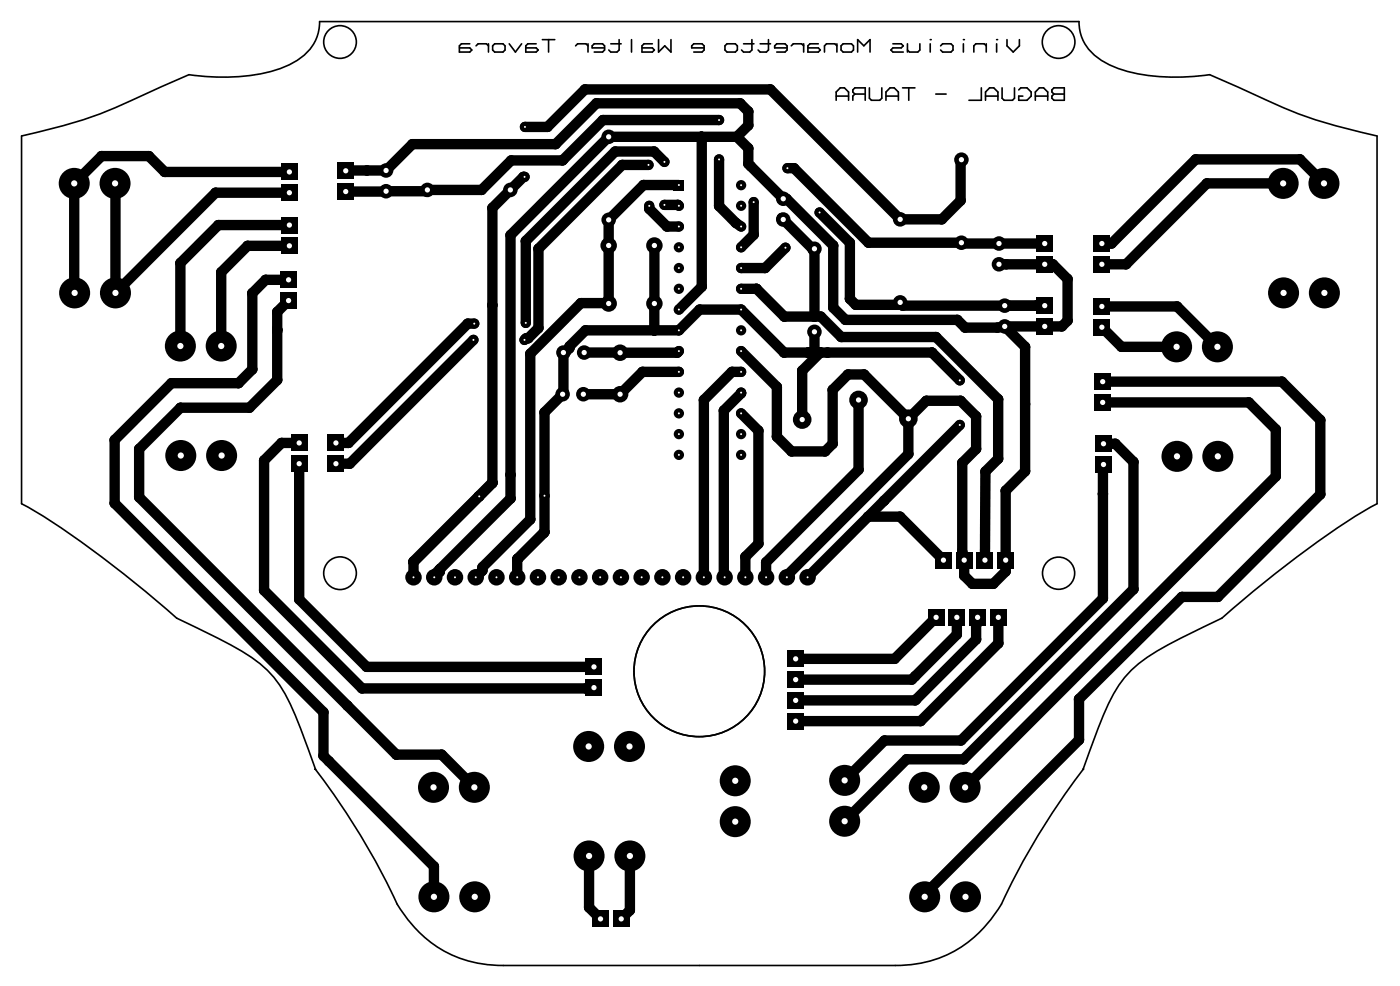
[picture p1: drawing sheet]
<svg xmlns="http://www.w3.org/2000/svg" width="171mm" height="121mm" viewBox="0 0 171 121" stroke-linecap="round" stroke-linejoin="round" font-family="sans-serif">
<g fill="none" stroke="#000" stroke-width="1.3">
<path d="M64.3 15.5h2.7l4.6-4.6h22.7l15.9 15.9h5.1l2.3-2.3v-4.9l.1-.1M81.4 19.8l-1.3-1.3h-4.8l-10.9 11v10M85.9 16.7v18.4l-2.8 2.8M88.1 14.7h-14.3l-4.9 4.9h-6.3l-3.6 3.6h-6.7l-.1 .2h-9.9M88.1 19.5v5.7l2 2.1 .7 .4M90.2 16.7h-15.7l-12 12.1v32.2l-9.3 9.3v.3l.7-.7v-.3M90.2 16.7l1.4-1.4v-1.7l-1-1h-17.6l-5 5h-17.5l-3.2 3.3h-5M90.2 16.7l1.4 1.4v1.9l4.3 4.3h.4l5.7 5.7v7.6l1.5 1.5h13.7l1 1h3.9l.9-.2M14.1 22.4v13.4l12.3-12.2h9M35.3 34.2h-2.8l-1.6 1.7v9.3l-1.7 1.7h-8.2l-7 6.9v7.8l25.6 25.5v5.4l13.5 13.5v3.7M35.3 36.8l-1.4 1.4v8.3l-3.4 3.4h-8.4l-5.1 5v5.9l31.5 31.5h5.6l4 4M35.4 21h-15.2l-2-1.9h-5.8l-3.3 3.3v13.4"/>
<path d="M35.4 27.5h-8.7l-4.6 4.7v10.1M35.4 30.1h-5.1l-3.2 3.2v9M58.1 39.6h-.8l-14.6 14.6h-1.6M64.2 21.6h-.1l-3.8 3.8v33.7l-1.6 1.6M74.5 37.1h.1M74.5 37.1h-3.4l-6.2 6.2v20.3l-5.8 5.8v.4l-.8 .8M79.4 20.2h-3.2l-10.3 10.2v9.7l-1.2 1.3h-.3l-.2 .2M79.5 25.2v.3l2.2 2.2h1.4M80.1 30v10.4M81.4 25.1h1.6l.1 .1M83.1 22.6h-4.3l-4.3 4.3v10.2M90.8 35.3h1.8l3.4 3.4h4.5l2.5 2.5h11.6l7.6 7.6v7.3l-1.5 1.6-.1 10.8"/>
<path d="M92.3 24.7v4l-1.5 1.6M95.7 26.7l3.8 3.7h.2v8.3M96.2 30.3l-2.5 2.5h-2.9M96.4 20.6h.8l9.2 9.1 21.5 .1M100.4 26l3.7 3.7v6.9l.7 .7h5.7M110.2 37l.3 .3M110.5 37.3v.1h17.4M122.3 32.3h6.6l1.8 1.8v5.1l-.7 .7h-7M123 39.9l2.5 2.5v15.3l-2.3 2.3v9.9l-1.6 1.5h-2.5l-1-1v-1.9l-.3-1v-10.9l1.7-1.7v-4l-1.9-1.9h-4.2l-2.2 2.2M134.9 37.5h9.2l5 4.9M157.1 22.4h-9.3l-9.9 9.9h-3M162.1 22.4l-2.9-2.9h-12.8l-10.3 10.3h-1.2"/>
<path d="M36.6 54.2h-2.1l-2.2 2.1v15.9l12 12h27.4l1-.1M36.6 56.7v16.6l8.3 8.3h27.8M58 41.6l-15.2 15.1h-1.7M60.3 59l-1.7 1.7M69 43.3l.7-.7v-.2l2-2h11.4l2.6-2.5h5.1l5.2 5.2h18.1l3.4 3.4M69 43.1v5l-2.3 2.4v14.6l-3.4 3.3v2.2M71.5 43.1l4.6 .1M83.1 45.5h-4.4l-2.8 2.7h-4.5M83.1 43l-.2 .2h-7M90.8 45.5h-1.2l-3.4 3.4v21.7M90.8 43l4.3 4.3v6.1l1.8 1.8h4.1l1-.9v-6.6l1.8-1.9h2l5.4 5.4M90.8 50.6l2.1 2.1v13.8l-1.6 1.6v2.5"/>
<path d="M90.8 48l-2.2 2.2v20.3l.1 .1M99.7 40.6v2.5M100.5 43.1l-2.3 2.3v5.9M105.1 48.9v8.6l-11.3 11.3v1.8M111.2 51.2v4.4l-14.8 14.8v.2M117.5 52l-18.6 18.6M134.9 40l2.4 2.4h6.8M135 46.7h22l4.7 4.7v9.1l-12.6 12.5h-4.4l-12.6 12.5v5l-18.9 18.9v.3M135 49.2h17.9l3.3 3.3v5.8l-38 38M135.1 56.8v.1v16.3l-17.4 17.4h-9.4l-4.9 4.9M135.1 54.3h1.5l2.2 2.2v15.6l-20.8 20.8h-7l-7.6 7.6M58.6 60.7h.1"/>
<path d="M58.6 60.7l-8 8v1.9M58.7 60.7l-8.1 8.1M106.3 63.2h3.9l5.3 5.3M114.6 75.5l-5 5.1h-12.2M117.2 75.5v2.1l-5.5 5.6h-14.3M119.7 75.5l-.2 1.1v1.6l-7.4 7.5h-14.7M122.3 75.5v3.2l-9.6 9.5h-15.3M72.1 104.7v6.3l1.4 1.4M77.1 104.7v6.7l-1 1"/>
</g>
<g fill="#000">
<circle cx="12.4" cy="19.1" r=".63"/>
<circle cx="18.2" cy="19.1" r=".63"/>
<circle cx="50.5" cy="17.6" r=".63"/>
<circle cx="62.6" cy="19.6" r=".63"/>
<circle cx="67" cy="15.5" r=".63"/>
<circle cx="68" cy="17.6" r=".63"/>
<circle cx="68.9" cy="19.6" r=".63"/>
<circle cx="71.6" cy="10.9" r=".63"/>
<circle cx="73" cy="12.6" r=".63"/>
<circle cx="73.8" cy="14.7" r=".63"/>
<circle cx="75.3" cy="18.5" r=".63"/>
<circle cx="80.1" cy="18.5" r=".63"/>
<circle cx="85.8" cy="16.7" r=".63"/>
<circle cx="85.9" cy="16.7" r=".63"/>
<circle cx="90.2" cy="16.7" r=".63"/>
<circle cx="90.6" cy="12.6" r=".63"/>
<circle cx="91.6" cy="15.3" r=".63"/>
<circle cx="91.6" cy="13.6" r=".63"/>
<circle cx="91.6" cy="18.1" r=".63"/>
<circle cx="94.3" cy="10.9" r=".63"/>
<circle cx="117.6" cy="19.6" r=".63"/>
<circle cx="146.4" cy="19.5" r=".63"/>
<circle cx="159.2" cy="19.5" r=".63"/>
<circle cx="9.1" cy="35.8" r=".63"/>
<circle cx="14.1" cy="22.5" r=".63"/>
<circle cx="20.2" cy="21" r=".63"/>
<circle cx="22.1" cy="32.2" r=".63"/>
<circle cx="26.4" cy="23.6" r=".63"/>
<circle cx="26.7" cy="27.5" r=".63"/>
<circle cx="27.1" cy="33.3" r=".63"/>
<circle cx="30.3" cy="30.1" r=".63"/>
<circle cx="30.9" cy="35.9" r=".63"/>
<circle cx="32.5" cy="34.2" r=".63"/>
<circle cx="33.9" cy="38.2" r=".63"/>
<circle cx="42.4" cy="20.9" r=".63"/>
<circle cx="44.9" cy="20.9" r=".63"/>
<circle cx="47.2" cy="23.4" r=".63"/>
<circle cx="52.2" cy="23.4" r=".63"/>
<circle cx="57.3" cy="39.6" r=".63"/>
<circle cx="59" cy="23.2" r=".63"/>
<circle cx="60.3" cy="37.3" r=".63"/>
<circle cx="60.3" cy="25.4" r=".63"/>
<circle cx="62.5" cy="28.8" r=".63"/>
<circle cx="64.1" cy="21.6" r=".63"/>
<circle cx="64.4" cy="29.5" r=".63"/>
<circle cx="65.9" cy="30.4" r=".63"/>
<circle cx="71.1" cy="37.1" r=".63"/>
<circle cx="74.5" cy="37.1" r=".63"/>
<circle cx="76.2" cy="20.2" r=".63"/>
<circle cx="78.8" cy="22.6" r=".63"/>
<circle cx="79.5" cy="25.6" r=".63"/>
<circle cx="80.1" cy="37.2" r=".63"/>
<circle cx="81.7" cy="27.7" r=".63"/>
<circle cx="83" cy="25.1" r=".63"/>
<circle cx="85.7" cy="37.9" r=".63"/>
<circle cx="85.9" cy="35.1" r=".63"/>
<circle cx="88.1" cy="25.2" r=".63"/>
<circle cx="90.1" cy="27.3" r=".63"/>
<circle cx="91.6" cy="20" r=".63"/>
<circle cx="91.9" cy="20.3" r=".63"/>
<circle cx="92.3" cy="28.7" r=".63"/>
<circle cx="92.6" cy="35.3" r=".63"/>
<circle cx="93.7" cy="32.8" r=".63"/>
<circle cx="95.7" cy="26.7" r=".63"/>
<circle cx="96" cy="38.7" r=".63"/>
<circle cx="96.3" cy="24.3" r=".63"/>
<circle cx="97.2" cy="20.6" r=".63"/>
<circle cx="99.5" cy="30.4" r=".63"/>
<circle cx="99.7" cy="38.7" r=".63"/>
<circle cx="100.5" cy="38.7" r=".63"/>
<circle cx="102" cy="30" r=".63"/>
<circle cx="102" cy="37.6" r=".63"/>
<circle cx="103.5" cy="39.1" r=".63"/>
<circle cx="104.1" cy="29.7" r=".63"/>
<circle cx="104.1" cy="36.6" r=".63"/>
<circle cx="104.8" cy="37.3" r=".63"/>
<circle cx="106.4" cy="29.7" r=".63"/>
<circle cx="110.5" cy="37.4" r=".63"/>
<circle cx="110.5" cy="37.3" r=".63"/>
<circle cx="115.3" cy="26.8" r=".63"/>
<circle cx="117.2" cy="39.1" r=".63"/>
<circle cx="117.6" cy="24.5" r=".63"/>
<circle cx="117.7" cy="29.8" r=".63"/>
<circle cx="123.2" cy="32.3" r=".63"/>
<circle cx="126.9" cy="37.4" r=".63"/>
<circle cx="128.9" cy="32.3" r=".63"/>
<circle cx="130" cy="39.9" r=".63"/>
<circle cx="130.7" cy="39.2" r=".63"/>
<circle cx="130.7" cy="34.1" r=".63"/>
<circle cx="136.1" cy="29.8" r=".63"/>
<circle cx="137.9" cy="32.3" r=".63"/>
<circle cx="144.1" cy="37.5" r=".63"/>
<circle cx="147.8" cy="22.4" r=".63"/>
<circle cx="14" cy="53.8" r=".63"/>
<circle cx="17" cy="54.9" r=".63"/>
<circle cx="21" cy="46.9" r=".63"/>
<circle cx="22.1" cy="49.9" r=".63"/>
<circle cx="29.2" cy="46.9" r=".63"/>
<circle cx="30.5" cy="49.9" r=".63"/>
<circle cx="30.9" cy="45.2" r=".63"/>
<circle cx="32.3" cy="56.3" r=".63"/>
<circle cx="33.9" cy="40.5" r=".63"/>
<circle cx="33.9" cy="40.3" r=".63"/>
<circle cx="33.9" cy="46.5" r=".63"/>
<circle cx="34.5" cy="54.2" r=".63"/>
<circle cx="42.7" cy="54.2" r=".63"/>
<circle cx="42.8" cy="56.7" r=".63"/>
<circle cx="60.3" cy="59" r=".63"/>
<circle cx="60.3" cy="59.1" r=".63"/>
<circle cx="62.5" cy="58.1" r=".63"/>
<circle cx="64.4" cy="41.4" r=".63"/>
<circle cx="64.7" cy="41.4" r=".63"/>
<circle cx="64.9" cy="43.3" r=".63"/>
<circle cx="65.9" cy="40.1" r=".63"/>
<circle cx="66.7" cy="50.5" r=".63"/>
<circle cx="69" cy="48.2" r=".63"/>
<circle cx="69" cy="43.3" r=".63"/>
<circle cx="69" cy="48.1" r=".63"/>
<circle cx="69.7" cy="42.4" r=".63"/>
<circle cx="69.7" cy="42.6" r=".63"/>
<circle cx="71.7" cy="40.4" r=".63"/>
<circle cx="76.1" cy="43.1" r=".63"/>
<circle cx="76.1" cy="43.2" r=".63"/>
<circle cx="78.7" cy="45.5" r=".63"/>
<circle cx="80.1" cy="40.4" r=".63"/>
<circle cx="82.9" cy="43.2" r=".63"/>
<circle cx="86.2" cy="48.9" r=".63"/>
<circle cx="88.6" cy="50.2" r=".63"/>
<circle cx="89.6" cy="45.5" r=".63"/>
<circle cx="90.8" cy="48.1" r=".63"/>
<circle cx="92.9" cy="52.7" r=".63"/>
<circle cx="95.1" cy="47.3" r=".63"/>
<circle cx="95.1" cy="53.4" r=".63"/>
<circle cx="96" cy="43.1" r=".63"/>
<circle cx="96.9" cy="55.2" r=".63"/>
<circle cx="98.2" cy="45.4" r=".63"/>
<circle cx="99" cy="43.1" r=".63"/>
<circle cx="99.2" cy="43.1" r=".63"/>
<circle cx="99.7" cy="43.1" r=".63"/>
<circle cx="100.5" cy="43.1" r=".63"/>
<circle cx="101" cy="55.2" r=".63"/>
<circle cx="101.3" cy="43.1" r=".63"/>
<circle cx="102" cy="47.7" r=".63"/>
<circle cx="102" cy="54.3" r=".63"/>
<circle cx="103" cy="41.2" r=".63"/>
<circle cx="103.8" cy="45.8" r=".63"/>
<circle cx="105.1" cy="57.5" r=".63"/>
<circle cx="105.8" cy="45.8" r=".63"/>
<circle cx="111.2" cy="55.6" r=".63"/>
<circle cx="113.4" cy="49" r=".63"/>
<circle cx="114.1" cy="43.1" r=".63"/>
<circle cx="114.6" cy="41.2" r=".63"/>
<circle cx="117.6" cy="49" r=".63"/>
<circle cx="117.8" cy="56.6" r=".63"/>
<circle cx="118.2" cy="40.1" r=".63"/>
<circle cx="119.5" cy="50.9" r=".63"/>
<circle cx="119.5" cy="54.9" r=".63"/>
<circle cx="120.7" cy="57.7" r=".63"/>
<circle cx="122.1" cy="40.1" r=".63"/>
<circle cx="122.2" cy="48.9" r=".63"/>
<circle cx="122.2" cy="56.1" r=".63"/>
<circle cx="125.5" cy="57.7" r=".63"/>
<circle cx="125.5" cy="42.4" r=".63"/>
<circle cx="125.5" cy="49.5" r=".63"/>
<circle cx="135.1" cy="56.9" r=".63"/>
<circle cx="136.6" cy="54.3" r=".63"/>
<circle cx="137.3" cy="42.4" r=".63"/>
<circle cx="138.8" cy="56.5" r=".63"/>
<circle cx="152.9" cy="49.2" r=".63"/>
<circle cx="156.2" cy="58.3" r=".63"/>
<circle cx="156.2" cy="52.5" r=".63"/>
<circle cx="157" cy="46.7" r=".63"/>
<circle cx="161.7" cy="51.4" r=".63"/>
<circle cx="14" cy="61.6" r=".63"/>
<circle cx="17" cy="60.8" r=".63"/>
<circle cx="32.3" cy="72.2" r=".63"/>
<circle cx="36.6" cy="73.3" r=".63"/>
<circle cx="50.6" cy="68.8" r=".63"/>
<circle cx="50.6" cy="68.7" r=".63"/>
<circle cx="53.2" cy="70.3" r=".63"/>
<circle cx="53.9" cy="69.6" r=".63"/>
<circle cx="53.9" cy="70" r=".63"/>
<circle cx="58.6" cy="60.7" r=".63"/>
<circle cx="58.7" cy="60.7" r=".63"/>
<circle cx="59.1" cy="69.4" r=".63"/>
<circle cx="59.1" cy="69.8" r=".63"/>
<circle cx="62.5" cy="61" r=".63"/>
<circle cx="63.3" cy="68.4" r=".63"/>
<circle cx="63.4" cy="68.3" r=".63"/>
<circle cx="64.9" cy="63.6" r=".63"/>
<circle cx="66.6" cy="65.2" r=".63"/>
<circle cx="66.7" cy="65.1" r=".63"/>
<circle cx="88.6" cy="70.5" r=".63"/>
<circle cx="91.3" cy="68.1" r=".63"/>
<circle cx="92.9" cy="66.5" r=".63"/>
<circle cx="93.8" cy="68.8" r=".63"/>
<circle cx="96.4" cy="70.4" r=".63"/>
<circle cx="106.3" cy="63.2" r=".63"/>
<circle cx="108.3" cy="61.3" r=".63"/>
<circle cx="110.2" cy="63.2" r=".63"/>
<circle cx="117.2" cy="77.6" r=".63"/>
<circle cx="117.8" cy="67.5" r=".63"/>
<circle cx="118.1" cy="70.4" r=".63"/>
<circle cx="119.1" cy="71.4" r=".63"/>
<circle cx="119.5" cy="76.6" r=".63"/>
<circle cx="119.5" cy="78.2" r=".63"/>
<circle cx="121.6" cy="71.4" r=".63"/>
<circle cx="122.3" cy="78.7" r=".63"/>
<circle cx="123.2" cy="69.9" r=".63"/>
<circle cx="123.2" cy="60" r=".63"/>
<circle cx="135.1" cy="60.4" r=".63"/>
<circle cx="135.1" cy="73.2" r=".63"/>
<circle cx="138.8" cy="72.1" r=".63"/>
<circle cx="144.7" cy="73" r=".63"/>
<circle cx="149.1" cy="73" r=".63"/>
<circle cx="161.7" cy="60.5" r=".63"/>
<circle cx="39.6" cy="87.2" r=".63"/>
<circle cx="39.6" cy="92.5" r=".63"/>
<circle cx="40.3" cy="93.2" r=".63"/>
<circle cx="42.5" cy="86.3" r=".63"/>
<circle cx="44.3" cy="84.2" r=".63"/>
<circle cx="44.9" cy="81.6" r=".63"/>
<circle cx="48.5" cy="92.3" r=".63"/>
<circle cx="54.1" cy="92.3" r=".63"/>
<circle cx="71.7" cy="84.2" r=".63"/>
<circle cx="108.3" cy="90.6" r=".63"/>
<circle cx="109.6" cy="80.6" r=".63"/>
<circle cx="111" cy="92.9" r=".63"/>
<circle cx="111.7" cy="83.2" r=".63"/>
<circle cx="112.1" cy="85.7" r=".63"/>
<circle cx="112.1" cy="82.7" r=".63"/>
<circle cx="112.2" cy="85.5" r=".63"/>
<circle cx="112.7" cy="88.2" r=".63"/>
<circle cx="117.7" cy="90.6" r=".63"/>
<circle cx="118" cy="92.9" r=".63"/>
<circle cx="132.1" cy="85.5" r=".63"/>
<circle cx="132.1" cy="90.5" r=".63"/>
<circle cx="53.1" cy="106" r=".63"/>
<circle cx="72.1" cy="111" r=".63"/>
<circle cx="77.1" cy="111.4" r=".63"/>
<circle cx="113.2" cy="109.4" r=".63"/>
</g>
<circle cx="58.7" cy="60.7" r=".12" fill="#fff"/>
<circle cx="66.7" cy="60.7" r=".63" fill="#000"/>
<circle cx="66.7" cy="60.7" r=".12" fill="#fff"/>
<circle cx="58" cy="41.6" r=".63" fill="#000"/>
<circle cx="58" cy="41.6" r=".12" fill="#fff"/>
<circle cx="64.2" cy="41.6" r=".63" fill="#000"/>
<circle cx="64.2" cy="41.6" r=".12" fill="#fff"/>
<circle cx="79.4" cy="20.2" r=".63" fill="#000"/>
<circle cx="79.4" cy="20.2" r=".12" fill="#fff"/>
<circle cx="79.5" cy="25.2" r=".63" fill="#000"/>
<circle cx="79.5" cy="25.2" r=".12" fill="#fff"/>
<circle cx="58.1" cy="39.6" r=".63" fill="#000"/>
<circle cx="58.1" cy="39.6" r=".12" fill="#fff"/>
<circle cx="64.4" cy="39.5" r=".63" fill="#000"/>
<circle cx="64.4" cy="39.5" r=".12" fill="#fff"/>
<circle cx="81.4" cy="19.8" r=".63" fill="#000"/>
<circle cx="81.4" cy="19.8" r=".12" fill="#fff"/>
<circle cx="81.4" cy="25.1" r=".63" fill="#000"/>
<circle cx="81.4" cy="25.1" r=".12" fill="#fff"/>
<circle cx="88.1" cy="14.7" r=".63" fill="#000"/>
<circle cx="88.1" cy="14.7" r=".12" fill="#fff"/>
<circle cx="88.1" cy="19.5" r=".63" fill="#000"/>
<circle cx="88.1" cy="19.5" r=".12" fill="#fff"/>
<circle cx="100.4" cy="26" r=".63" fill="#000"/>
<circle cx="100.4" cy="26" r=".12" fill="#fff"/>
<circle cx="96.2" cy="30.3" r=".63" fill="#000"/>
<circle cx="96.2" cy="30.3" r=".12" fill="#fff"/>
<circle cx="96.4" cy="20.6" r=".63" fill="#000"/>
<circle cx="96.4" cy="20.6" r=".12" fill="#fff"/>
<circle cx="92.3" cy="24.7" r=".63" fill="#000"/>
<circle cx="92.3" cy="24.7" r=".12" fill="#fff"/>
<circle cx="64.2" cy="21.6" r=".63" fill="#000"/>
<circle cx="64.2" cy="21.6" r=".12" fill="#fff"/>
<circle cx="64.3" cy="15.5" r=".63" fill="#000"/>
<circle cx="64.3" cy="15.5" r=".12" fill="#fff"/>
<circle cx="117.5" cy="52" r=".63" fill="#000"/>
<circle cx="117.5" cy="52" r=".12" fill="#fff"/>
<circle cx="117.5" cy="46.5" r=".63" fill="#000"/>
<circle cx="117.5" cy="46.5" r=".12" fill="#fff"/>
<circle cx="14.1" cy="22.4" r="1.9" fill="#000"/>
<circle cx="14.1" cy="22.4" r=".38" fill="#fff"/>
<circle cx="9.1" cy="22.4" r="1.9" fill="#000"/>
<circle cx="9.1" cy="22.4" r=".38" fill="#fff"/>
<circle cx="14.1" cy="35.8" r="1.9" fill="#000"/>
<circle cx="14.1" cy="35.8" r=".38" fill="#fff"/>
<circle cx="9.1" cy="35.8" r="1.9" fill="#000"/>
<circle cx="9.1" cy="35.8" r=".38" fill="#fff"/>
<circle cx="149.1" cy="42.4" r="1.9" fill="#000"/>
<circle cx="149.1" cy="42.4" r=".38" fill="#fff"/>
<circle cx="144.1" cy="42.4" r="1.9" fill="#000"/>
<circle cx="144.1" cy="42.4" r=".38" fill="#fff"/>
<circle cx="149.1" cy="55.8" r="1.9" fill="#000"/>
<circle cx="149.1" cy="55.8" r=".38" fill="#fff"/>
<circle cx="144.1" cy="55.8" r="1.9" fill="#000"/>
<circle cx="144.1" cy="55.8" r=".38" fill="#fff"/>
<circle cx="162.1" cy="22.4" r="1.9" fill="#000"/>
<circle cx="162.1" cy="22.4" r=".38" fill="#fff"/>
<circle cx="157.1" cy="22.4" r="1.9" fill="#000"/>
<circle cx="157.1" cy="22.4" r=".38" fill="#fff"/>
<circle cx="162.2" cy="35.8" r="1.9" fill="#000"/>
<circle cx="162.2" cy="35.8" r=".38" fill="#fff"/>
<circle cx="157.2" cy="35.8" r="1.9" fill="#000"/>
<circle cx="157.2" cy="35.8" r=".38" fill="#fff"/>
<path d="M82.5 22h1.3v1.3h-1.3z" fill="#000"/>
<circle cx="83.1" cy="22.6" r=".12" fill="#fff"/>
<circle cx="83.1" cy="25.2" r=".63" fill="#000"/>
<circle cx="83.1" cy="25.2" r=".12" fill="#fff"/>
<circle cx="83.1" cy="27.7" r=".63" fill="#000"/>
<circle cx="83.1" cy="27.7" r=".12" fill="#fff"/>
<circle cx="83.1" cy="30.3" r=".63" fill="#000"/>
<circle cx="83.1" cy="30.3" r=".12" fill="#fff"/>
<circle cx="83.1" cy="32.8" r=".63" fill="#000"/>
<circle cx="83.1" cy="32.8" r=".12" fill="#fff"/>
<circle cx="83.1" cy="35.3" r=".63" fill="#000"/>
<circle cx="83.1" cy="35.3" r=".12" fill="#fff"/>
<circle cx="83.1" cy="37.9" r=".63" fill="#000"/>
<circle cx="83.1" cy="37.9" r=".12" fill="#fff"/>
<circle cx="83.1" cy="40.4" r=".63" fill="#000"/>
<circle cx="83.1" cy="40.4" r=".12" fill="#fff"/>
<circle cx="83.1" cy="43" r=".63" fill="#000"/>
<circle cx="83.1" cy="43" r=".12" fill="#fff"/>
<circle cx="83.1" cy="45.5" r=".63" fill="#000"/>
<circle cx="83.1" cy="45.5" r=".12" fill="#fff"/>
<circle cx="83.1" cy="48" r=".63" fill="#000"/>
<circle cx="83.1" cy="48" r=".12" fill="#fff"/>
<circle cx="83.1" cy="50.6" r=".63" fill="#000"/>
<circle cx="83.1" cy="50.6" r=".12" fill="#fff"/>
<circle cx="83.1" cy="53.1" r=".63" fill="#000"/>
<circle cx="83.1" cy="53.1" r=".12" fill="#fff"/>
<circle cx="83.1" cy="55.7" r=".63" fill="#000"/>
<circle cx="83.1" cy="55.7" r=".12" fill="#fff"/>
<circle cx="90.8" cy="55.7" r=".63" fill="#000"/>
<circle cx="90.8" cy="55.7" r=".12" fill="#fff"/>
<circle cx="90.8" cy="53.1" r=".63" fill="#000"/>
<circle cx="90.8" cy="53.1" r=".12" fill="#fff"/>
<circle cx="90.8" cy="50.6" r=".63" fill="#000"/>
<circle cx="90.8" cy="50.6" r=".12" fill="#fff"/>
<circle cx="90.8" cy="48" r=".63" fill="#000"/>
<circle cx="90.8" cy="48" r=".12" fill="#fff"/>
<circle cx="90.8" cy="45.5" r=".63" fill="#000"/>
<circle cx="90.8" cy="45.5" r=".12" fill="#fff"/>
<circle cx="90.8" cy="43" r=".63" fill="#000"/>
<circle cx="90.8" cy="43" r=".12" fill="#fff"/>
<circle cx="90.8" cy="40.4" r=".63" fill="#000"/>
<circle cx="90.8" cy="40.4" r=".12" fill="#fff"/>
<circle cx="90.8" cy="37.9" r=".63" fill="#000"/>
<circle cx="90.8" cy="37.9" r=".12" fill="#fff"/>
<circle cx="90.8" cy="35.3" r=".63" fill="#000"/>
<circle cx="90.8" cy="35.3" r=".12" fill="#fff"/>
<circle cx="90.8" cy="32.8" r=".63" fill="#000"/>
<circle cx="90.8" cy="32.8" r=".12" fill="#fff"/>
<circle cx="90.8" cy="30.3" r=".63" fill="#000"/>
<circle cx="90.8" cy="30.3" r=".12" fill="#fff"/>
<circle cx="90.8" cy="27.7" r=".63" fill="#000"/>
<circle cx="90.8" cy="27.7" r=".12" fill="#fff"/>
<circle cx="90.8" cy="25.2" r=".63" fill="#000"/>
<circle cx="90.8" cy="25.2" r=".12" fill="#fff"/>
<circle cx="90.8" cy="22.7" r=".63" fill="#000"/>
<circle cx="90.8" cy="22.7" r=".12" fill="#fff"/>
<circle cx="98.9" cy="70.6" r="1.01" fill="#000"/>
<circle cx="98.9" cy="70.6" r=".12" fill="#fff"/>
<circle cx="96.4" cy="70.6" r="1.01" fill="#000"/>
<circle cx="96.4" cy="70.6" r=".12" fill="#fff"/>
<circle cx="93.8" cy="70.6" r="1.01" fill="#000"/>
<circle cx="93.8" cy="70.6" r=".12" fill="#fff"/>
<circle cx="91.3" cy="70.6" r="1.01" fill="#000"/>
<circle cx="91.3" cy="70.6" r=".12" fill="#fff"/>
<circle cx="88.7" cy="70.6" r="1.01" fill="#000"/>
<circle cx="88.7" cy="70.6" r=".12" fill="#fff"/>
<circle cx="86.2" cy="70.6" r="1.01" fill="#000"/>
<circle cx="86.2" cy="70.6" r=".12" fill="#fff"/>
<circle cx="83.7" cy="70.6" r="1.01" fill="#000"/>
<circle cx="83.7" cy="70.6" r=".12" fill="#fff"/>
<circle cx="81.1" cy="70.6" r="1.01" fill="#000"/>
<circle cx="81.1" cy="70.6" r=".12" fill="#fff"/>
<circle cx="78.6" cy="70.6" r="1.01" fill="#000"/>
<circle cx="78.6" cy="70.6" r=".12" fill="#fff"/>
<circle cx="76" cy="70.6" r="1.01" fill="#000"/>
<circle cx="76" cy="70.6" r=".12" fill="#fff"/>
<circle cx="73.5" cy="70.6" r="1.01" fill="#000"/>
<circle cx="73.5" cy="70.6" r=".12" fill="#fff"/>
<circle cx="71" cy="70.6" r="1.01" fill="#000"/>
<circle cx="71" cy="70.6" r=".12" fill="#fff"/>
<circle cx="68.4" cy="70.6" r="1.01" fill="#000"/>
<circle cx="68.4" cy="70.6" r=".12" fill="#fff"/>
<circle cx="65.9" cy="70.6" r="1.01" fill="#000"/>
<circle cx="65.9" cy="70.6" r=".12" fill="#fff"/>
<circle cx="63.3" cy="70.6" r="1.01" fill="#000"/>
<circle cx="63.3" cy="70.6" r=".12" fill="#fff"/>
<circle cx="60.8" cy="70.6" r="1.01" fill="#000"/>
<circle cx="60.8" cy="70.6" r=".12" fill="#fff"/>
<circle cx="58.3" cy="70.6" r="1.01" fill="#000"/>
<circle cx="58.3" cy="70.6" r=".12" fill="#fff"/>
<circle cx="55.7" cy="70.6" r="1.01" fill="#000"/>
<circle cx="55.7" cy="70.6" r=".12" fill="#fff"/>
<circle cx="53.2" cy="70.6" r="1.01" fill="#000"/>
<circle cx="53.2" cy="70.6" r=".12" fill="#fff"/>
<circle cx="50.6" cy="70.6" r="1.01" fill="#000"/>
<circle cx="50.6" cy="70.6" r=".12" fill="#fff"/>
<circle cx="74.5" cy="26.9" r=".89" fill="#000"/>
<circle cx="74.5" cy="26.9" r=".32" fill="#fff"/>
<circle cx="74.5" cy="16.7" r=".89" fill="#000"/>
<circle cx="74.5" cy="16.7" r=".32" fill="#fff"/>
<circle cx="99.7" cy="30.4" r=".89" fill="#000"/>
<circle cx="99.7" cy="30.4" r=".32" fill="#fff"/>
<circle cx="99.7" cy="40.6" r=".89" fill="#000"/>
<circle cx="99.7" cy="40.6" r=".32" fill="#fff"/>
<circle cx="98.2" cy="51.3" r="1.14" fill="#000"/>
<circle cx="98.2" cy="51.3" r=".32" fill="#fff"/>
<circle cx="105.1" cy="48.9" r="1.14" fill="#000"/>
<circle cx="105.1" cy="48.9" r=".32" fill="#fff"/>
<circle cx="111.2" cy="51.2" r="1.14" fill="#000"/>
<circle cx="111.2" cy="51.2" r=".32" fill="#fff"/>
<circle cx="71.4" cy="48.2" r=".89" fill="#000"/>
<circle cx="71.4" cy="48.2" r=".32" fill="#fff"/>
<circle cx="68.9" cy="48.2" r=".89" fill="#000"/>
<circle cx="68.9" cy="48.2" r=".32" fill="#fff"/>
<circle cx="69" cy="43.1" r=".89" fill="#000"/>
<circle cx="69" cy="43.1" r=".32" fill="#fff"/>
<circle cx="71.5" cy="43.1" r=".89" fill="#000"/>
<circle cx="71.5" cy="43.1" r=".32" fill="#fff"/>
<circle cx="75.9" cy="43.2" r="1.01" fill="#000"/>
<circle cx="75.9" cy="43.2" r=".32" fill="#fff"/>
<circle cx="75.9" cy="48.2" r="1.01" fill="#000"/>
<circle cx="75.9" cy="48.2" r=".32" fill="#fff"/>
<circle cx="80.1" cy="30" r="1.01" fill="#000"/>
<circle cx="80.1" cy="30" r=".32" fill="#fff"/>
<circle cx="74.5" cy="30" r="1.01" fill="#000"/>
<circle cx="74.5" cy="30" r=".32" fill="#fff"/>
<circle cx="80.1" cy="37.1" r="1.01" fill="#000"/>
<circle cx="80.1" cy="37.1" r=".32" fill="#fff"/>
<circle cx="74.5" cy="37.1" r="1.01" fill="#000"/>
<circle cx="74.5" cy="37.1" r=".32" fill="#fff"/>
<circle cx="47.3" cy="20.9" r=".89" fill="#000"/>
<circle cx="47.3" cy="20.9" r=".32" fill="#fff"/>
<circle cx="47.3" cy="23.4" r=".89" fill="#000"/>
<circle cx="47.3" cy="23.4" r=".32" fill="#fff"/>
<circle cx="52.3" cy="23.2" r=".89" fill="#000"/>
<circle cx="52.3" cy="23.2" r=".32" fill="#fff"/>
<circle cx="62.5" cy="23.2" r=".89" fill="#000"/>
<circle cx="62.5" cy="23.2" r=".32" fill="#fff"/>
<path d="M41.3 19.9h2v2h-2z" fill="#000"/>
<circle cx="42.3" cy="20.9" r=".32" fill="#fff"/>
<path d="M41.3 22.4h2v2h-2z" fill="#000"/>
<circle cx="42.3" cy="23.4" r=".32" fill="#fff"/>
<path d="M34.4 20h2v2h-2z" fill="#000"/>
<circle cx="35.4" cy="21" r=".32" fill="#fff"/>
<path d="M34.4 22.6h2v2h-2z" fill="#000"/>
<circle cx="35.4" cy="23.6" r=".32" fill="#fff"/>
<path d="M133.9 28.8h2v2h-2z" fill="#000"/>
<circle cx="134.9" cy="29.8" r=".32" fill="#fff"/>
<path d="M133.9 31.3h2v2h-2z" fill="#000"/>
<circle cx="134.9" cy="32.3" r=".32" fill="#fff"/>
<path d="M133.9 36.5h2v2h-2z" fill="#000"/>
<circle cx="134.9" cy="37.5" r=".32" fill="#fff"/>
<path d="M133.9 39h2v2h-2z" fill="#000"/>
<circle cx="134.9" cy="40" r=".32" fill="#fff"/>
<path d="M40.1 55.7h2v2h-2z" fill="#000"/>
<circle cx="41.1" cy="56.7" r=".32" fill="#fff"/>
<path d="M40.1 53.2h2v2h-2z" fill="#000"/>
<circle cx="41.1" cy="54.2" r=".32" fill="#fff"/>
<path d="M71.7 80.6h2v2h-2z" fill="#000"/>
<circle cx="72.7" cy="81.6" r=".32" fill="#fff"/>
<path d="M71.7 83.1h2v2h-2z" fill="#000"/>
<circle cx="72.7" cy="84.1" r=".32" fill="#fff"/>
<path d="M35.6 53.2h2v2h-2z" fill="#000"/>
<circle cx="36.6" cy="54.2" r=".32" fill="#fff"/>
<path d="M35.6 55.7h2v2h-2z" fill="#000"/>
<circle cx="36.6" cy="56.7" r=".32" fill="#fff"/>
<path d="M126.9 31.3h2v2h-2z" fill="#000"/>
<circle cx="127.9" cy="32.3" r=".32" fill="#fff"/>
<path d="M126.9 28.8h2v2h-2z" fill="#000"/>
<circle cx="127.9" cy="29.8" r=".32" fill="#fff"/>
<path d="M126.9 38.9h2v2h-2z" fill="#000"/>
<circle cx="127.9" cy="39.9" r=".32" fill="#fff"/>
<path d="M126.9 36.4h2v2h-2z" fill="#000"/>
<circle cx="127.9" cy="37.4" r=".32" fill="#fff"/>
<circle cx="95.9" cy="24.3" r=".89" fill="#000"/>
<circle cx="95.9" cy="24.3" r=".32" fill="#fff"/>
<circle cx="95.9" cy="26.9" r=".89" fill="#000"/>
<circle cx="95.9" cy="26.9" r=".32" fill="#fff"/>
<circle cx="123" cy="39.9" r=".89" fill="#000"/>
<circle cx="123" cy="39.9" r=".32" fill="#fff"/>
<circle cx="123" cy="37.4" r=".89" fill="#000"/>
<circle cx="123" cy="37.4" r=".32" fill="#fff"/>
<circle cx="122.3" cy="32.3" r=".89" fill="#000"/>
<circle cx="122.3" cy="32.3" r=".32" fill="#fff"/>
<circle cx="122.3" cy="29.8" r=".89" fill="#000"/>
<circle cx="122.3" cy="29.8" r=".32" fill="#fff"/>
<circle cx="110.2" cy="37" r=".89" fill="#000"/>
<circle cx="110.2" cy="37" r=".32" fill="#fff"/>
<circle cx="110.2" cy="26.8" r=".89" fill="#000"/>
<circle cx="110.2" cy="26.8" r=".32" fill="#fff"/>
<circle cx="117.7" cy="29.7" r=".89" fill="#000"/>
<circle cx="117.7" cy="29.7" r=".32" fill="#fff"/>
<circle cx="117.7" cy="19.5" r=".89" fill="#000"/>
<circle cx="117.7" cy="19.5" r=".32" fill="#fff"/>
<path d="M134 45.7h2v2h-2z" fill="#000"/>
<circle cx="135" cy="46.7" r=".32" fill="#fff"/>
<path d="M134 48.2h2v2h-2z" fill="#000"/>
<circle cx="135" cy="49.2" r=".32" fill="#fff"/>
<circle cx="113.2" cy="109.7" r="1.9" fill="#000"/>
<circle cx="113.2" cy="109.7" r=".38" fill="#fff"/>
<circle cx="118.2" cy="109.7" r="1.9" fill="#000"/>
<circle cx="118.2" cy="109.7" r=".38" fill="#fff"/>
<circle cx="113.2" cy="96.3" r="1.9" fill="#000"/>
<circle cx="113.2" cy="96.3" r=".38" fill="#fff"/>
<circle cx="118.2" cy="96.3" r="1.9" fill="#000"/>
<circle cx="118.2" cy="96.3" r=".38" fill="#fff"/>
<circle cx="90" cy="95.5" r="1.9" fill="#000"/>
<circle cx="90" cy="95.5" r=".38" fill="#fff"/>
<circle cx="90" cy="100.5" r="1.9" fill="#000"/>
<circle cx="90" cy="100.5" r=".38" fill="#fff"/>
<circle cx="103.4" cy="95.5" r="1.9" fill="#000"/>
<circle cx="103.4" cy="95.5" r=".38" fill="#fff"/>
<circle cx="103.4" cy="100.5" r="1.9" fill="#000"/>
<circle cx="103.4" cy="100.5" r=".38" fill="#fff"/>
<circle cx="72.1" cy="104.7" r="1.9" fill="#000"/>
<circle cx="72.1" cy="104.7" r=".38" fill="#fff"/>
<circle cx="77.1" cy="104.7" r="1.9" fill="#000"/>
<circle cx="77.1" cy="104.7" r=".38" fill="#fff"/>
<circle cx="72.1" cy="91.3" r="1.9" fill="#000"/>
<circle cx="72.1" cy="91.3" r=".38" fill="#fff"/>
<circle cx="77.1" cy="91.3" r="1.9" fill="#000"/>
<circle cx="77.1" cy="91.3" r=".38" fill="#fff"/>
<circle cx="53.1" cy="109.7" r="1.9" fill="#000"/>
<circle cx="53.1" cy="109.7" r=".38" fill="#fff"/>
<circle cx="58.1" cy="109.7" r="1.9" fill="#000"/>
<circle cx="58.1" cy="109.7" r=".38" fill="#fff"/>
<circle cx="53.1" cy="96.3" r="1.9" fill="#000"/>
<circle cx="53.1" cy="96.3" r=".38" fill="#fff"/>
<circle cx="58.1" cy="96.3" r="1.9" fill="#000"/>
<circle cx="58.1" cy="96.3" r=".38" fill="#fff"/>
<path d="M134.1 53.3h2v2h-2z" fill="#000"/>
<circle cx="135.1" cy="54.3" r=".32" fill="#fff"/>
<path d="M134.1 55.8h2v2h-2z" fill="#000"/>
<circle cx="135.1" cy="56.8" r=".32" fill="#fff"/>
<circle cx="22.1" cy="55.7" r="1.9" fill="#000"/>
<circle cx="22.1" cy="55.7" r=".38" fill="#fff"/>
<circle cx="27.1" cy="55.7" r="1.9" fill="#000"/>
<circle cx="27.1" cy="55.7" r=".38" fill="#fff"/>
<circle cx="22.1" cy="42.3" r="1.9" fill="#000"/>
<circle cx="22.1" cy="42.3" r=".38" fill="#fff"/>
<circle cx="27.1" cy="42.3" r="1.9" fill="#000"/>
<circle cx="27.1" cy="42.3" r=".38" fill="#fff"/>
<path d="M34.4 26.5h2v2h-2z" fill="#000"/>
<circle cx="35.4" cy="27.5" r=".32" fill="#fff"/>
<path d="M34.4 29.1h2v2h-2z" fill="#000"/>
<circle cx="35.4" cy="30.1" r=".32" fill="#fff"/>
<path d="M34.3 33.2h2v2h-2z" fill="#000"/>
<circle cx="35.3" cy="34.2" r=".32" fill="#fff"/>
<path d="M34.3 35.8h2v2h-2z" fill="#000"/>
<circle cx="35.3" cy="36.8" r=".32" fill="#fff"/>
<path d="M72.5 111.4h2v2h-2z" fill="#000"/>
<circle cx="73.5" cy="112.4" r=".32" fill="#fff"/>
<path d="M75.1 111.4h2v2h-2z" fill="#000"/>
<circle cx="76.1" cy="112.4" r=".32" fill="#fff"/>
<path d="M114.5 67.5h2v2h-2z" fill="#000"/>
<circle cx="115.5" cy="68.5" r=".32" fill="#fff"/>
<path d="M117.1 67.5h2v2h-2z" fill="#000"/>
<circle cx="118.1" cy="68.5" r=".32" fill="#fff"/>
<path d="M119.6 67.5h2v2h-2z" fill="#000"/>
<circle cx="120.6" cy="68.5" r=".32" fill="#fff"/>
<path d="M122.1 67.5h2.1v2h-2.1z" fill="#000"/>
<circle cx="123.2" cy="68.5" r=".32" fill="#fff"/>
<path d="M113.6 74.5h2v2h-2z" fill="#000"/>
<circle cx="114.6" cy="75.5" r=".32" fill="#fff"/>
<path d="M116.2 74.5h2v2h-2z" fill="#000"/>
<circle cx="117.2" cy="75.5" r=".32" fill="#fff"/>
<path d="M118.7 74.5h2v2h-2z" fill="#000"/>
<circle cx="119.7" cy="75.5" r=".32" fill="#fff"/>
<path d="M121.2 74.5h2.1v2h-2.1z" fill="#000"/>
<circle cx="122.3" cy="75.5" r=".32" fill="#fff"/>
<path d="M96.4 87.2h2v2h-2z" fill="#000"/>
<circle cx="97.4" cy="88.2" r=".32" fill="#fff"/>
<path d="M96.4 84.7h2v2h-2z" fill="#000"/>
<circle cx="97.4" cy="85.7" r=".32" fill="#fff"/>
<path d="M96.4 82.1h2v2.1h-2z" fill="#000"/>
<circle cx="97.4" cy="83.2" r=".32" fill="#fff"/>
<path d="M96.4 79.6h2v2h-2z" fill="#000"/>
<circle cx="97.4" cy="80.6" r=".32" fill="#fff"/>
<g fill="none" stroke="#000" stroke-width=".2">
<path d="M2.6 16.6a59.5 59.5 0 0 0 15.6-5.3l4.9-2.2a24.6 24.6 0 0 0 11.3-.7 7.4 7.4 0 0 0 4.3-3.5l.3-1.1 .1-1.2h93a5.7 5.7 0 0 0 3.7 5.3 21.6 21.6 0 0 0 10.9 1.4l1.4-.2 3.5 1.6a79.8 79.8 0 0 0 10.3 4.2l6.7 1.7v45a105.3 105.3 0 0 0-16.3 11.7l-2.7 2.3-2.2 1.1a53 53 0 0 0-7.5 4.1 13.5 13.5 0 0 0-4.5 6l-1.3 3.2-1.5 4.2a89.9 89.9 0 0 0-10 16.4 14.6 14.6 0 0 1-13 7.5h-48a14.7 14.7 0 0 1-13.9-9.4 91.1 91.1 0 0 0-9.1-14.6l-.8-2.2a47.4 47.4 0 0 0-3.2-7.5 13.9 13.9 0 0 0-5.7-5.1l-3.1-1.7-4.2-2a125.9 125.9 0 0 0-18.1-13.5l-.9-.5zM57.5 5.4h-1l-.2 .2v.8h1.2l.3-.3-.3-.2h-1.2M58.3 5.6l.2-.2h1.1l.2 .2M59.8 5.4v1M60.6 5.4h1l.2 .2v.5l-.2 .3h-1l-.3-.3v-.5zM62.4 5.4l.7 1 .8-1M65.7 5.4h-1.1l-.2 .2v.8h1.3l.2-.3-.2-.2h-1.3M66.4 4.8h1.5M67.2 4.8v1.6M70.5 5.6l.2-.2h1.1l.2 .2M72 5.4v1M74 5.9h-1.5v-.3l.3-.2h1l.2 .2v.5l-.2 .3h-1"/>
<path d="M74.8 5.4h1.3M75.8 4.8v1.3l-.2 .3h-.8l-.3-.3M77.3 4.8v1.6M79.9 5.4h-1l-.3 .2v.8h1.3l.2-.3-.2-.2h-1.3M80.6 4.8v1.6l.8-.8 .8 .8v-1.6M86.2 5.9h-1.5v-.3l.3-.2h1l.2 .2v.5l-.2 .3h-1M89 5.4h1l.3 .2v.5l-.3 .3h-1l-.2-.3v-.5zM91.1 5.4h1.2M92.1 4.8v1.3l-.3 .3h-.7l-.3-.3M93.1 5.4h1.3M94.1 4.8v1.3l-.3 .3h-.7l-.3-.3M96.4 5.9h-1.5v-.3l.2-.2h1l.3 .2v.5l-.3 .3h-1"/>
<path d="M96.9 5.6l.2-.2h1.1l.2 .2M98.4 5.4v1M100.2 5.4h-1l-.3 .2v.8h1.3l.3-.3-.3-.2h-1.3M102.4 12.3v-1l.5-.6h.5l.5 .6v1M102.4 11.8h1.5M102.5 5.6l-.3-.2h-1l-.2 .2v.8M102.5 5.4v1M103.2 5.4h1.1l.2 .2v.5l-.2 .3h-1.1l-.2-.3v-.5zM104.7 11.5l-.3-.2v-.3l.3-.3h1.3v1.6M104.7 11.5h1.3M104.7 11.5l-.3 .3v.5M105 6.4v-1.6l.8 .8 .7-.8v1.6"/>
<path d="M106.5 10.7v1.3l.2 .3h1l.3-.3v-1.3M108.5 12.3v-1l.5-.6h.5l.5 .6v1M108.5 11.8h1.5M109.3 5.4h1.1l.2 .2-.2 .3h-1.1l-.2 .2 .2 .3h1.3M110.5 10.7h1.5M111.1 5.4v1M111.3 10.7v1.6M112.6 5.4v.7l-.2 .3h-1l-.3-.3M113.9 4.8h.1M113.9 5.4v1M114.6 11.5h1.3M115.2 5.6l.2-.2h1.1l.2 .2v.5l-.2 .3h-1.1l-.2-.3"/>
<path d="M118 4.8h.1M118 5.4v1M120.2 10.7v1.6h-1.5M120.7 12.3v-1l.5-.6h.5l.5 .6v1M120.7 11.8h1.5M120.8 5.4v1M120.8 5.6l-.3-.2h-1l-.2 .2v.8M122 4.8h.1M122 5.4v1M122.7 10.7v1.3l.3 .3h1l.2-.3v-1.3M123.3 4.8v.8l.8 .8 .7-.8v-.8M124.8 11l.2-.3h.8l.5 .6v.5l-.5 .5h-1v-.5h.5"/>
<path d="M126.8 12.3v-1l.5-.6h.5l.5 .6v1M126.8 11.8h1.5M128.8 11l.3-.3h1.2v1.6h-1.2l-.3-.3v-.2l.3-.3-.3-.2zM129.1 11.5h1.2"/>
<circle cx="41.6" cy="5.1" r="2"/>
<circle cx="129.6" cy="5.1" r="2"/>
<circle cx="41.6" cy="70.1" r="2"/>
<circle cx="129.6" cy="70.1" r="1.97"/>
<circle cx="85.6" cy="82.1" r="8"/>
</g>
</svg>
